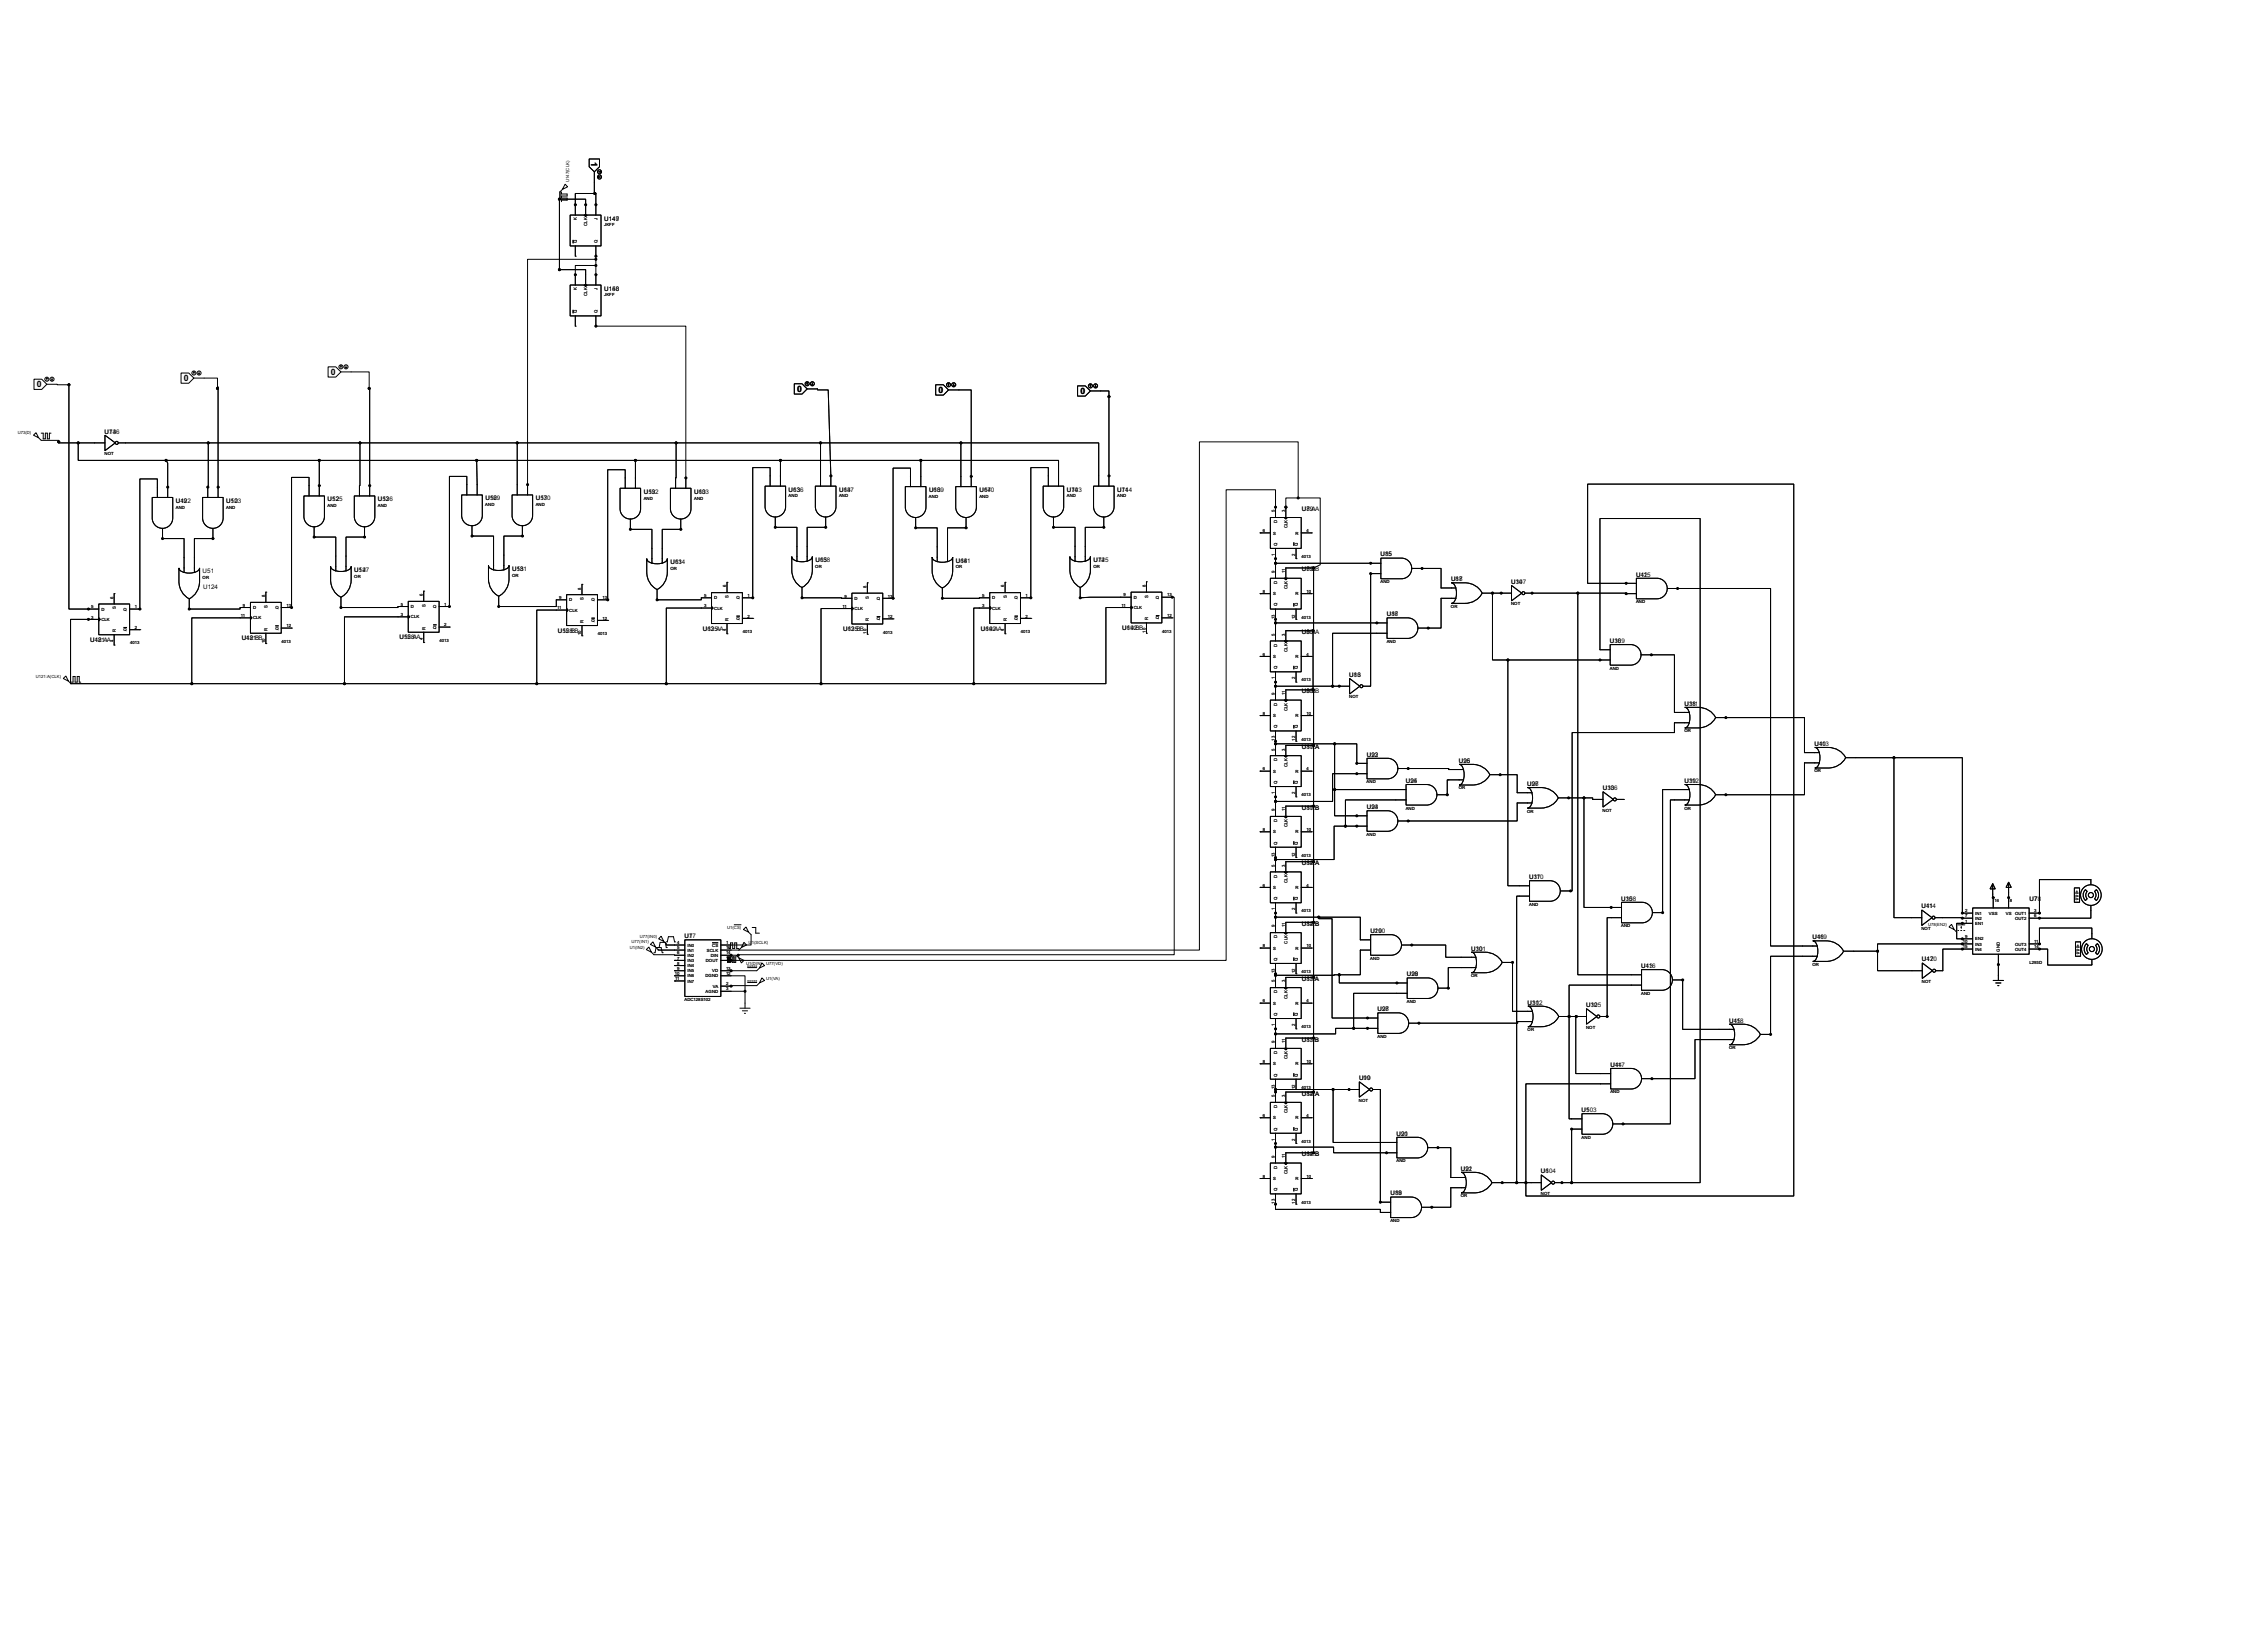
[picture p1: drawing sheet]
<svg xmlns="http://www.w3.org/2000/svg" width="1120mm" height="815mm" viewBox="0 0 1120 815" stroke-linecap="round" stroke-linejoin="round" font-family="sans-serif">
<defs><g id="words">
<g font-size="4.8">
<text x="292" y="80" transform="rotate(90 292 80)">1</text>
<text x="163" y="185">0</text>
<text x="18" y="191">0</text>
<text x="91" y="188">0</text>
<text x="394" y="194">0</text>
<text x="464" y="194">0</text>
<text x="534" y="195">0</text>
</g>
<g font-size="3.5">
<text x="299" y="109">U147</text>
<text x="299" y="109">U149</text>
<text x="299" y="143">U148</text>
<text x="299" y="143">U150</text>
<text x="52" y="214">U736</text>
<text x="52" y="214">U14</text>
<text x="318" y="244">U592</text>
<text x="318" y="244">U13</text>
<text x="343" y="244">U603</text>
<text x="343" y="244">U13</text>
<text x="390" y="243">U636</text>
<text x="390" y="243">U13</text>
<text x="415" y="243">U647</text>
<text x="415" y="243">U13</text>
<text x="459" y="243">U669</text>
<text x="459" y="243">U13</text>
<text x="484" y="243">U670</text>
<text x="484" y="243">U14</text>
<text x="527" y="243">U703</text>
<text x="527" y="243">U14</text>
<text x="552" y="243">U714</text>
<text x="552" y="243">U14</text>
<text x="87" y="248">U492</text>
<text x="87" y="248">U12</text>
<text x="112" y="248">U503</text>
<text x="112" y="248">U12</text>
<text x="162" y="248">U525</text>
<text x="162" y="248">U12</text>
<text x="187" y="248">U536</text>
<text x="187" y="248">U12</text>
<text x="240" y="247">U569</text>
<text x="240" y="247">U12</text>
<text x="265" y="247">U570</text>
<text x="265" y="247">U13</text>
<text x="643" y="252">U79:A</text>
<text x="643" y="252">U8:A</text>
<text x="682" y="275">U15</text>
<text x="682" y="275">U85</text>
<text x="253" y="282">U581</text>
<text x="253" y="282">U13</text>
<text x="331" y="279">U614</text>
<text x="331" y="279">U13</text>
<text x="403" y="278">U658</text>
<text x="403" y="278">U13</text>
<text x="472" y="278">U681</text>
<text x="472" y="278">U14</text>
<text x="540" y="278">U725</text>
<text x="540" y="278">U14</text>
<text x="100" y="283">U51</text>
<text x="175" y="282">U547</text>
<text x="175" y="282">U12</text>
<text x="643" y="282">U79:</text>
<text x="643" y="282">U8:BB</text>
<text x="717" y="287">U17</text>
<text x="717" y="287">U88</text>
<text x="808" y="285">U415</text>
<text x="808" y="285">U12</text>
<text x="100" y="291">U124</text>
<text x="747" y="288">U347</text>
<text x="747" y="288">U10</text>
<text x="685" y="304">U16</text>
<text x="685" y="304">U87</text>
<text x="347" y="311">U135:A</text>
<text x="347" y="311">U62:A</text>
<text x="417" y="312">U135:B</text>
<text x="417" y="312">U62:B</text>
<text x="485" y="311">U142:A</text>
<text x="485" y="311">U69:A</text>
<text x="555" y="311">U142:B</text>
<text x="555" y="311">U69:B</text>
<text x="45" y="317">U121:A</text>
<text x="45" y="317">U48:A</text>
<text x="119" y="316">U121:B</text>
<text x="119" y="316">U48:B</text>
<text x="197" y="316">U128:A</text>
<text x="197" y="316">U55:A</text>
<text x="276" y="312">U128:B</text>
<text x="276" y="312">U55:B</text>
<text x="643" y="313">U80</text>
<text x="643" y="313">U9:A:</text>
<text x="650" y="313">A</text>
<text x="795" y="318">U369</text>
<text x="795" y="318">U10</text>
<text x="667" y="334">U13</text>
<text x="667" y="334">U86</text>
<text x="643" y="342">U80:</text>
<text x="643" y="342">U9:BB</text>
<text x="832" y="349">U311</text>
<text x="832" y="349">U18</text>
<text x="643" y="370">U81:</text>
<text x="643" y="370">U10:</text>
<text x="650" y="370">A</text>
<text x="897" y="368">U413</text>
<text x="897" y="368">U10</text>
<text x="675" y="374">U22</text>
<text x="675" y="374">U93</text>
<text x="721" y="377">U25</text>
<text x="721" y="377">U96</text>
<text x="695" y="387">U24</text>
<text x="695" y="387">U95</text>
<text x="755" y="388">U26</text>
<text x="755" y="388">U97</text>
<text x="832" y="387">U312</text>
<text x="832" y="387">U19</text>
<text x="792" y="390">U106</text>
<text x="792" y="390">U33</text>
<text x="643" y="400">U81:</text>
<text x="643" y="400">U10:</text>
<text x="650" y="400">B</text>
<text x="675" y="400">U23</text>
<text x="675" y="400">U94</text>
<text x="643" y="427">U82:</text>
<text x="643" y="427">U14:</text>
<text x="650" y="427">A</text>
<text x="756" y="434">U310</text>
<text x="756" y="434">U17</text>
<text x="801" y="445">U358</text>
<text x="801" y="445">U10</text>
<text x="949" y="449">U414</text>
<text x="949" y="449">U11</text>
<text x="1003" y="445">U78</text>
<text x="1003" y="445">U7</text>
<text x="643" y="457">U82:</text>
<text x="643" y="457">U14:</text>
<text x="650" y="457">B</text>
<text x="677" y="461">U290</text>
<text x="677" y="461">U10</text>
<text x="338" y="463">U77</text>
<text x="338" y="463">U1</text>
<text x="896" y="464">U419</text>
<text x="896" y="464">U16</text>
<text x="727" y="469">U301</text>
<text x="727" y="469">U10</text>
<text x="811" y="478">U416</text>
<text x="811" y="478">U13</text>
<text x="950" y="475">U470</text>
<text x="950" y="475">U12</text>
<text x="643" y="484">U81:</text>
<text x="643" y="484">U13:</text>
<text x="650" y="484">A</text>
<text x="695" y="482">U28</text>
<text x="695" y="482">U99</text>
<text x="755" y="496">U312</text>
<text x="755" y="496">U10</text>
<text x="784" y="497">U325</text>
<text x="784" y="497">U10</text>
<text x="681" y="499">U27</text>
<text x="681" y="499">U98</text>
<text x="854" y="505">U418</text>
<text x="854" y="505">U15</text>
<text x="643" y="514">U81:</text>
<text x="643" y="514">U13:</text>
<text x="650" y="514">B</text>
<text x="796" y="527">U417</text>
<text x="796" y="527">U14</text>
<text x="671" y="533">U19</text>
<text x="671" y="533">U90</text>
<text x="643" y="541">U84:</text>
<text x="643" y="541">U12:</text>
<text x="650" y="541">A</text>
<text x="781" y="549">U503</text>
<text x="781" y="549">U1</text>
<text x="690" y="561">U20</text>
<text x="690" y="561">U91</text>
<text x="643" y="571">U84:B</text>
<text x="643" y="571">U12:B</text>
<text x="722" y="578">U21</text>
<text x="722" y="578">U92</text>
<text x="761" y="579">U604</text>
<text x="761" y="579">U1</text>
<text x="687" y="590">U18</text>
<text x="687" y="590">U89</text>
</g>
<g font-size="2.4">
<text x="281" y="90" transform="rotate(-90 281 90)">U147(CLK)</text>
<text x="285" y="109" transform="rotate(-90 285 109)">K</text>
<text x="290" y="112" transform="rotate(-90 290 112)">CLK</text>
<text x="295" y="109" transform="rotate(-90 295 109)">J</text>
<text x="298" y="112">JKFF</text>
<text x="285" y="120" transform="rotate(-90 285 120)">Q</text>
<text x="295" y="120" transform="rotate(-90 295 120)">Q</text>
<text x="285" y="143" transform="rotate(-90 285 143)">K</text>
<text x="295" y="143" transform="rotate(-90 295 143)">J</text>
<text x="290" y="146" transform="rotate(-90 290 146)">CLK</text>
<text x="298" y="146">JKFF</text>
<text x="285" y="155" transform="rotate(-90 285 155)">Q</text>
<text x="295" y="155" transform="rotate(-90 295 155)">Q</text>
<text x="9" y="214">U73(D)</text>
<text x="52" y="225">NOT</text>
<text x="390" y="246">AND</text>
<text x="415" y="246">AND</text>
<text x="459" y="246">AND</text>
<text x="484" y="246">AND</text>
<text x="527" y="246">AND</text>
<text x="552" y="246">AND</text>
<text x="87" y="251">AND</text>
<text x="112" y="251">AND</text>
<text x="162" y="251">AND</text>
<text x="187" y="251">AND</text>
<text x="240" y="250">AND</text>
<text x="265" y="250">AND</text>
<text x="318" y="247">AND</text>
<text x="343" y="247">AND</text>
<text x="630" y="253" transform="rotate(-90 630 253)">5</text>
<text x="635" y="253" transform="rotate(-90 635 253)">3</text>
<text x="624" y="263">6</text>
<text x="629" y="264">S</text>
<text x="631" y="258" transform="rotate(-90 631 258)">D</text>
<text x="636" y="261" transform="rotate(-90 636 261)">CLK</text>
<text x="640" y="264">R</text>
<text x="645" y="263">4</text>
<text x="631" y="269" transform="rotate(-90 631 269)">Q</text>
<text x="641" y="269" transform="rotate(-90 641 269)">Q</text>
<text x="630" y="274" transform="rotate(-90 630 274)">1</text>
<text x="640" y="274" transform="rotate(-90 640 274)">2</text>
<text x="643" y="276">4013</text>
<text x="331" y="282">OR</text>
<text x="403" y="280">OR</text>
<text x="472" y="281">OR</text>
<text x="540" y="280">OR</text>
<text x="100" y="286">OR</text>
<text x="175" y="285">OR</text>
<text x="253" y="285">OR</text>
<text x="630" y="283" transform="rotate(-90 630 283)">9</text>
<text x="635" y="283" transform="rotate(-90 635 283)">11</text>
<text x="682" y="288">AND</text>
<text x="287" y="291" transform="rotate(-90 287 291)">8</text>
<text x="359" y="290" transform="rotate(-90 359 290)">6</text>
<text x="428" y="290" transform="rotate(-90 428 290)">8</text>
<text x="496" y="290" transform="rotate(-90 496 290)">6</text>
<text x="566" y="290" transform="rotate(-90 566 290)">8</text>
<text x="624" y="293">8</text>
<text x="629" y="294">S</text>
<text x="631" y="288" transform="rotate(-90 631 288)">D</text>
<text x="636" y="291" transform="rotate(-90 636 291)">CLK</text>
<text x="640" y="294">R</text>
<text x="645" y="293">10</text>
<text x="56" y="296" transform="rotate(-90 56 296)">6</text>
<text x="120" y="300">9</text>
<text x="131" y="295" transform="rotate(-90 131 295)">8</text>
<text x="142" y="300">13</text>
<text x="198" y="299">5</text>
<text x="209" y="294" transform="rotate(-90 209 294)">6</text>
<text x="210" y="300" transform="rotate(-90 210 300)">S</text>
<text x="220" y="299">1</text>
<text x="276" y="296">9</text>
<text x="281" y="297">D</text>
<text x="288" y="296" transform="rotate(-90 288 296)">S</text>
<text x="292" y="297">Q</text>
<text x="298" y="296">13</text>
<text x="348" y="295">5</text>
<text x="348" y="300">3</text>
<text x="353" y="296">D</text>
<text x="360" y="295" transform="rotate(-90 360 295)">S</text>
<text x="364" y="296">Q</text>
<text x="369" y="295">1</text>
<text x="417" y="295">9</text>
<text x="422" y="296">D</text>
<text x="429" y="296" transform="rotate(-90 429 296)">S</text>
<text x="433" y="296">Q</text>
<text x="439" y="295">13</text>
<text x="485" y="295">5</text>
<text x="485" y="300">3</text>
<text x="490" y="296">D</text>
<text x="497" y="295" transform="rotate(-90 497 295)">S</text>
<text x="501" y="296">Q</text>
<text x="507" y="295">1</text>
<text x="554" y="300">11</text>
<text x="555" y="295">9</text>
<text x="560" y="296">D</text>
<text x="567" y="295" transform="rotate(-90 567 295)">S</text>
<text x="571" y="296">Q</text>
<text x="577" y="295">13</text>
<text x="631" y="299" transform="rotate(-90 631 299)">Q</text>
<text x="641" y="299" transform="rotate(-90 641 299)">Q</text>
<text x="747" y="299">NOT</text>
<text x="808" y="298">AND</text>
<text x="45" y="300">5</text>
<text x="45" y="305">3</text>
<text x="50" y="302">D</text>
<text x="57" y="301" transform="rotate(-90 57 301)">S</text>
<text x="61" y="302">Q</text>
<text x="67" y="300">1</text>
<text x="119" y="305">11</text>
<text x="125" y="301">D</text>
<text x="125" y="306">CLK</text>
<text x="132" y="300" transform="rotate(-90 132 300)">S</text>
<text x="136" y="301">Q</text>
<text x="198" y="304">3</text>
<text x="203" y="300">D</text>
<text x="203" y="305">CLK</text>
<text x="214" y="300">Q</text>
<text x="275" y="301">11</text>
<text x="281" y="302">CLK</text>
<text x="298" y="306">12</text>
<text x="353" y="301">CLK</text>
<text x="369" y="305">2</text>
<text x="416" y="300">11</text>
<text x="422" y="301">CLK</text>
<text x="439" y="305">12</text>
<text x="490" y="301">CLK</text>
<text x="507" y="305">2</text>
<text x="560" y="301">CLK</text>
<text x="571" y="306">Q</text>
<text x="577" y="305">12</text>
<text x="630" y="306" transform="rotate(-90 630 306)">13</text>
<text x="640" y="306" transform="rotate(-90 640 306)">12</text>
<text x="643" y="306">4013</text>
<text x="717" y="300">OR</text>
<text x="50" y="307">CLK</text>
<text x="61" y="312">Q</text>
<text x="67" y="311">2</text>
<text x="132" y="311" transform="rotate(-90 132 311)">R</text>
<text x="136" y="311">Q</text>
<text x="142" y="310">12</text>
<text x="210" y="311" transform="rotate(-90 210 311)">R</text>
<text x="214" y="310">Q</text>
<text x="220" y="309">2</text>
<text x="288" y="308" transform="rotate(-90 288 308)">R</text>
<text x="292" y="307">Q</text>
<text x="359" y="312" transform="rotate(-90 359 312)">4</text>
<text x="360" y="307" transform="rotate(-90 360 307)">R</text>
<text x="364" y="306">Q</text>
<text x="429" y="307" transform="rotate(-90 429 307)">R</text>
<text x="433" y="306">Q</text>
<text x="496" y="312" transform="rotate(-90 496 312)">4</text>
<text x="497" y="307" transform="rotate(-90 497 307)">R</text>
<text x="501" y="306">Q</text>
<text x="567" y="306" transform="rotate(-90 567 306)">R</text>
<text x="56" y="317" transform="rotate(-90 56 317)">4</text>
<text x="57" y="312" transform="rotate(-90 57 312)">R</text>
<text x="131" y="318" transform="rotate(-90 131 318)">10</text>
<text x="139" y="317">4013</text>
<text x="209" y="316" transform="rotate(-90 209 316)">4</text>
<text x="217" y="317">4013</text>
<text x="287" y="314" transform="rotate(-90 287 314)">10</text>
<text x="295" y="314">4013</text>
<text x="367" y="313">4013</text>
<text x="428" y="313" transform="rotate(-90 428 313)">10</text>
<text x="436" y="313">4013</text>
<text x="504" y="313">4013</text>
<text x="566" y="312" transform="rotate(-90 566 312)">10</text>
<text x="574" y="312">4013</text>
<text x="630" y="314" transform="rotate(-90 630 314)">5</text>
<text x="635" y="314" transform="rotate(-90 635 314)">3</text>
<text x="685" y="317">AND</text>
<text x="64" y="318">4013</text>
<text x="624" y="324">6</text>
<text x="631" y="319" transform="rotate(-90 631 319)">D</text>
<text x="636" y="322" transform="rotate(-90 636 322)">CLK</text>
<text x="645" y="324">4</text>
<text x="629" y="325">S</text>
<text x="640" y="325">R</text>
<text x="18" y="335">U121:A(CLK)</text>
<text x="630" y="335" transform="rotate(-90 630 335)">1</text>
<text x="631" y="330" transform="rotate(-90 631 330)">Q</text>
<text x="640" y="335" transform="rotate(-90 640 335)">2</text>
<text x="641" y="330" transform="rotate(-90 641 330)">Q</text>
<text x="795" y="331">AND</text>
<text x="643" y="337">4013</text>
<text x="630" y="343" transform="rotate(-90 630 343)">9</text>
<text x="635" y="343" transform="rotate(-90 635 343)">11</text>
<text x="667" y="345">NOT</text>
<text x="624" y="353">8</text>
<text x="631" y="349" transform="rotate(-90 631 349)">D</text>
<text x="636" y="351" transform="rotate(-90 636 351)">CLK</text>
<text x="645" y="353">10</text>
<text x="629" y="354">S</text>
<text x="631" y="360" transform="rotate(-90 631 360)">Q</text>
<text x="640" y="354">R</text>
<text x="641" y="360" transform="rotate(-90 641 360)">Q</text>
<text x="630" y="366" transform="rotate(-90 630 366)">13</text>
<text x="640" y="366" transform="rotate(-90 640 366)">12</text>
<text x="643" y="366">4013</text>
<text x="832" y="362">OR</text>
<text x="630" y="371" transform="rotate(-90 630 371)">5</text>
<text x="635" y="371" transform="rotate(-90 635 371)">3</text>
<text x="631" y="376" transform="rotate(-90 631 376)">D</text>
<text x="624" y="380">6</text>
<text x="629" y="382">S</text>
<text x="636" y="379" transform="rotate(-90 636 379)">CLK</text>
<text x="640" y="382">R</text>
<text x="645" y="380">4</text>
<text x="896" y="381">OR</text>
<text x="631" y="387" transform="rotate(-90 631 387)">Q</text>
<text x="641" y="387" transform="rotate(-90 641 387)">Q</text>
<text x="675" y="387">AND</text>
<text x="721" y="390">OR</text>
<text x="630" y="392" transform="rotate(-90 630 392)">1</text>
<text x="640" y="392" transform="rotate(-90 640 392)">2</text>
<text x="643" y="393">4013</text>
<text x="630" y="401" transform="rotate(-90 630 401)">9</text>
<text x="635" y="401" transform="rotate(-90 635 401)">11</text>
<text x="695" y="400">AND</text>
<text x="754" y="401">OR</text>
<text x="792" y="401">NOT</text>
<text x="832" y="400">OR</text>
<text x="631" y="406" transform="rotate(-90 631 406)">D</text>
<text x="624" y="410">8</text>
<text x="629" y="412">S</text>
<text x="636" y="409" transform="rotate(-90 636 409)">CLK</text>
<text x="640" y="412">R</text>
<text x="645" y="410">10</text>
<text x="675" y="413">AND</text>
<text x="631" y="417" transform="rotate(-90 631 417)">Q</text>
<text x="641" y="417" transform="rotate(-90 641 417)">Q</text>
<text x="630" y="423" transform="rotate(-90 630 423)">13</text>
<text x="640" y="423" transform="rotate(-90 640 423)">12</text>
<text x="643" y="423">4013</text>
<text x="630" y="428" transform="rotate(-90 630 428)">5</text>
<text x="635" y="428" transform="rotate(-90 635 428)">3</text>
<text x="624" y="438">6</text>
<text x="631" y="433" transform="rotate(-90 631 433)">D</text>
<text x="636" y="436" transform="rotate(-90 636 436)">CLK</text>
<text x="645" y="438">4</text>
<text x="629" y="439">S</text>
<text x="640" y="439">R</text>
<text x="1025" y="439" transform="rotate(90 1025 439)">+88.8</text>
<text x="630" y="449" transform="rotate(-90 630 449)">1</text>
<text x="631" y="445" transform="rotate(-90 631 445)">Q</text>
<text x="640" y="449" transform="rotate(-90 640 449)">2</text>
<text x="641" y="445" transform="rotate(-90 641 445)">Q</text>
<text x="756" y="447">AND</text>
<text x="985" y="445">16</text>
<text x="993" y="445">8</text>
<text x="643" y="451">4013</text>
<text x="971" y="451">2</text>
<text x="971" y="453">7</text>
<text x="971" y="456">1</text>
<text x="976" y="452">IN1</text>
<text x="976" y="454">IN2</text>
<text x="983" y="452">VSS</text>
<text x="991" y="452">VS</text>
<text x="996" y="452">OUT1</text>
<text x="996" y="454">OUT2</text>
<text x="1005" y="451">3</text>
<text x="1005" y="453">6</text>
<text x="359" y="459">U1(CS)</text>
<text x="630" y="458" transform="rotate(-90 630 458)">9</text>
<text x="635" y="458" transform="rotate(-90 635 458)">11</text>
<text x="801" y="458">AND</text>
<text x="949" y="459">NOT</text>
<text x="953" y="457">U78(EN2)</text>
<text x="976" y="457">EN1</text>
<text x="312" y="466">U77(IN1)</text>
<text x="316" y="463">U77(IN0)</text>
<text x="335" y="466">4</text>
<text x="340" y="467">IN0</text>
<text x="352" y="467">CS</text>
<text x="359" y="466">1</text>
<text x="370" y="466">U</text>
<text x="371" y="466">1(SCLK)</text>
<text x="624" y="468">8</text>
<text x="631" y="463" transform="rotate(-90 631 463)">D</text>
<text x="636" y="466" transform="rotate(-90 636 466)">CLK</text>
<text x="645" y="468">10</text>
<text x="970" y="466">10</text>
<text x="971" y="463">9</text>
<text x="976" y="467">IN3</text>
<text x="976" y="464">EN2</text>
<text x="996" y="467">OUT3</text>
<text x="1005" y="466">11</text>
<text x="1026" y="466" transform="rotate(90 1026 466)">+88.8</text>
<text x="311" y="468">U1(IN2)</text>
<text x="335" y="474">7</text>
<text x="335" y="471">6</text>
<text x="335" y="469">5</text>
<text x="340" y="473">IN2</text>
<text x="340" y="470">IN1</text>
<text x="349" y="470">SCLK</text>
<text x="351" y="473">DIN</text>
<text x="359" y="469">16</text>
<text x="359" y="471">14</text>
<text x="359" y="474">1</text>
<text x="360" y="474">5</text>
<text x="629" y="469">S</text>
<text x="640" y="469">R</text>
<text x="677" y="474">AND</text>
<text x="970" y="468">15</text>
<text x="976" y="469">IN4</text>
<text x="988" y="470" transform="rotate(-90 988 470)">GND</text>
<text x="996" y="469">OUT4</text>
<text x="1005" y="468">14</text>
<text x="335" y="479">9</text>
<text x="335" y="476">8</text>
<text x="340" y="478">IN4</text>
<text x="340" y="475">IN3</text>
<text x="349" y="475">DOUT</text>
<text x="359" y="479">13</text>
<text x="369" y="476">U1(DIN)</text>
<text x="379" y="476">U77(VD)</text>
<text x="631" y="474" transform="rotate(-90 631 474)">Q</text>
<text x="641" y="474" transform="rotate(-90 641 474)">Q</text>
<text x="895" y="477">OR</text>
<text x="1003" y="476">L293D</text>
<text x="334" y="481">10</text>
<text x="334" y="484">11</text>
<text x="340" y="485">IN7</text>
<text x="340" y="483">IN6</text>
<text x="340" y="480">IN5</text>
<text x="349" y="483">DGND</text>
<text x="352" y="480">VD</text>
<text x="359" y="481">12</text>
<text x="379" y="484">U1(VA)</text>
<text x="630" y="485" transform="rotate(-90 630 485)">5</text>
<text x="630" y="481" transform="rotate(-90 630 481)">13</text>
<text x="635" y="485" transform="rotate(-90 635 485)">3</text>
<text x="640" y="481" transform="rotate(-90 640 481)">12</text>
<text x="643" y="481">4013</text>
<text x="727" y="483">OR</text>
<text x="950" y="485">NOT</text>
<text x="349" y="490">AGND</text>
<text x="352" y="488">VA</text>
<text x="359" y="487">2</text>
<text x="359" y="489">3</text>
<text x="631" y="491" transform="rotate(-90 631 491)">D</text>
<text x="811" y="491">AND</text>
<text x="338" y="494">ADC128S102</text>
<text x="624" y="495">6</text>
<text x="629" y="496">S</text>
<text x="636" y="493" transform="rotate(-90 636 493)">CLK</text>
<text x="640" y="496">R</text>
<text x="645" y="495">4</text>
<text x="695" y="495">AND</text>
<text x="631" y="502" transform="rotate(-90 631 502)">Q</text>
<text x="641" y="502" transform="rotate(-90 641 502)">Q</text>
<text x="630" y="507" transform="rotate(-90 630 507)">1</text>
<text x="640" y="507" transform="rotate(-90 640 507)">2</text>
<text x="643" y="508">4013</text>
<text x="755" y="509">OR</text>
<text x="784" y="508">NOT</text>
<text x="630" y="515" transform="rotate(-90 630 515)">9</text>
<text x="635" y="515" transform="rotate(-90 635 515)">11</text>
<text x="681" y="513">AND</text>
<text x="631" y="520" transform="rotate(-90 631 520)">D</text>
<text x="854" y="518">OR</text>
<text x="624" y="525">8</text>
<text x="629" y="526">S</text>
<text x="636" y="523" transform="rotate(-90 636 523)">CLK</text>
<text x="640" y="526">R</text>
<text x="645" y="525">10</text>
<text x="631" y="532" transform="rotate(-90 631 532)">Q</text>
<text x="641" y="532" transform="rotate(-90 641 532)">Q</text>
<text x="630" y="538" transform="rotate(-90 630 538)">13</text>
<text x="640" y="538" transform="rotate(-90 640 538)">12</text>
<text x="643" y="538">4013</text>
<text x="796" y="540">AND</text>
<text x="630" y="542" transform="rotate(-90 630 542)">5</text>
<text x="635" y="542" transform="rotate(-90 635 542)">3</text>
<text x="671" y="544">NOT</text>
<text x="624" y="552">6</text>
<text x="631" y="547" transform="rotate(-90 631 547)">D</text>
<text x="636" y="550" transform="rotate(-90 636 550)">CLK</text>
<text x="645" y="552">4</text>
<text x="629" y="553">S</text>
<text x="640" y="553">R</text>
<text x="630" y="563" transform="rotate(-90 630 563)">1</text>
<text x="631" y="558" transform="rotate(-90 631 558)">Q</text>
<text x="640" y="563" transform="rotate(-90 640 563)">2</text>
<text x="641" y="558" transform="rotate(-90 641 558)">Q</text>
<text x="781" y="562">AND</text>
<text x="643" y="564">4013</text>
<text x="630" y="572" transform="rotate(-90 630 572)">9</text>
<text x="635" y="572" transform="rotate(-90 635 572)">11</text>
<text x="690" y="574">AND</text>
<text x="624" y="582">8</text>
<text x="631" y="577" transform="rotate(-90 631 577)">D</text>
<text x="636" y="580" transform="rotate(-90 636 580)">CLK</text>
<text x="645" y="582">10</text>
<text x="629" y="583">S</text>
<text x="640" y="583">R</text>
<text x="631" y="588" transform="rotate(-90 631 588)">Q</text>
<text x="641" y="588" transform="rotate(-90 641 588)">Q</text>
<text x="722" y="591">OR</text>
<text x="761" y="590">NOT</text>
<text x="630" y="594" transform="rotate(-90 630 594)">13</text>
<text x="640" y="594" transform="rotate(-90 640 594)">12</text>
<text x="643" y="594">4013</text>
<text x="687" y="603">AND</text>
</g>
</g></defs>
<g fill="none" stroke="#000" stroke-width=".49">
<path d="M291 79h5v3l-2 3-3-3zM276 98v35h13v8M276 98h13v8M277 95v1h3v1h-3v1h3v1h-3v1M278 94l-1 1-1 3M279 91l1 1-2 2zM294 85v11M294 96v10M294 96h-10v10M296 85h1M296 87v1M296 87h1"/>
<path d="M296 87h.1M297 85h-1M282 106h15v15h-15zM283 118v2M289 106h1l-1 1zM284 121v6M294 128h-33v116M294 131h-10v10M294 121v20M282 141h15v15h-15zM283 153v2M284 156v5"/>
<path d="M289 141h1l-1 1zM294 156v5h45v80M17 187h4l2 3-2 2h-4zM23 190h11v111h15M23 187h.1M23 187v1M25 188h1M26 187v1M26 188h.1M89 184h4l3 3-3 2h-4zM96 187h11l1 59M96 184h.1"/>
<path d="M96 184v1M98 184v1M99 184l-1 1M162 181h4l2 3-2 2h-4zM168 184h14l1 61M168 181v1M168 181h.1M168 181h1M171 181v1M392 190h4l3 2-3 3h-4zM399 192l10 1 2 47M399 189v1"/>
<path d="M399 189h.1M401 190h.1M401 189v1M402 190h-1M462 190h4l3 3-3 2h-4zM469 193h11v47M469 190h-1M469 190h.1M469 190v1M471 190v1M532 191h4l3 2-3 3h-4zM539 193h9v47"/>
<path d="M539 190h.1M539 190v1M541 191h.1M541 190v1M542 191h-1M17 215l1-1 1 2zM19 216l1 1h9v2h10M20 214h1v3h1v-3h1v3h1v-3h1M39 219v8h43M39 219h13M52 215l5 4-5 4zM58 219h417"/>
<path d="M103 219v27M178 219v26M256 219v25M334 219v22M405 219v21M475 219h68v21M475 219v21M82 227l1 2v17M82 227h373M158 227v18M236 227v17M314 227v14"/>
<path d="M386 227v13M455 227h68v13M455 227v13M75 246h10v10a5 5 0 0 1-5 5 5 5 0 0 1-5-5zM78 246v-9h-9v64h-5M100 246h10v10a5 5 0 0 1-5 5 5 5 0 0 1-5-5zM150 245h10v10a5 5 0 0 1-5 5 5 5 0 0 1-5-5zM153 245v-9h-9v64h-5M175 245h10v10a5 5 0 0 1-5 5 5 5 0 0 1-5-5zM228 244h10v11a5 5 0 0 1-5 5 5 5 0 0 1-5-5zM231 244v-9h-9v65h-5M233 260v5h11v16"/>
<path d="M253 244h10v11a5 5 0 0 1-5 5 5 5 0 0 1-5-5zM258 260v5h-9v16M306 241h11v10a5 5 0 0 1-6 5 5 5 0 0 1-5-5zM309 241v-9h-9v64h-5M311 256v5h11v17M331 241h10v10a5 5 0 0 1-5 5 5 5 0 0 1-5-5zM336 256v5h-9v17M378 240h10v10a5 5 0 0 1-5 5 5 5 0 0 1-5-5zM381 240v-9h-9v64h-5M383 255v5h11v17M403 240h10v10a5 5 0 0 1-5 5 5 5 0 0 1-5-5zM408 255v5h-9v17"/>
<path d="M447 240h11v10a5 5 0 0 1-6 6 5 5 0 0 1-5-6zM450 240v-9h-9v64h-5M452 256v5h11v16M472 240h10v10a5 5 0 0 1-5 6 5 5 0 0 1-5-6zM477 256v5h-9v16M515 240h11v10a5 5 0 0 1-6 5 5 5 0 0 1-5-5zM518 240v-9h-9v64h-5M521 255v5h10v17M540 240h10v10a5 5 0 0 1-5 5 5 5 0 0 1-5-5zM545 255v5h-9v17M628 256h15v15h-15zM630 256v-14h-24v232h-250"/>
<path d="M635 256h1h-1zM641 246h-6v10M641 246h11v33l-3 1M641 246v-28h-48v251h-228M80 261v5h11v17M105 261v5h-9v17M155 260v5h11v17M163 280a7 7 0 0 0 10 1l1-1v6a9 9 0 0 1-6 9 9 9 0 0 1-5-9zM180 260v5h-9v17M241 279a7 7 0 0 0 10 2l1-2v7a9 9 0 0 1-6 8 9 9 0 0 1-5-8zM320 276a7 7 0 0 0 9 1l1-1v7a9 9 0 0 1-5 8 9 9 0 0 1-5-8zM391 275a7 7 0 0 0 9 1l1-1v6a10 10 0 0 1-5 9 10 10 0 0 1-5-9z"/>
<path d="M461 275a7 7 0 0 0 9 2l1-2v7a10 10 0 0 1-5 8 9 9 0 0 1-5-8zM529 275a7 7 0 0 0 9 1l1-1v6a10 10 0 0 1-5 9 10 10 0 0 1-5-9zM623 263h5M630 271v15M630 278h52M639 268v1M640 271v5M643 263h5M682 276h10a5 5 0 0 1 6 5 5 5 0 0 1-6 5h-10zM49 298h15v15h-15zM56 293v5M88 280a7 7 0 0 0 10 2l1-2v7a10 10 0 0 1-5 9 10 10 0 0 1-6-9z"/>
<path d="M94 296v5h25v-1h5M124 297h15v16h-15zM131 292v5M168 295v5h29h5M202 297h15v15h-15zM209 292v5M246 294v6h29v-4h5M280 294h15v15h-15zM288 289v5M325 291v5h22v-1h5M352 293h15v15h-15zM352 300v1z"/>
<path d="M359 288v5M396 290v5h25M421 293h15v15h-15zM421 300l1 1h-1zM429 288v5M466 290v5h23M489 293h15v15h-15zM489 300h1l-1 1zM497 288v5M534 290v5h25M559 292h15v16h-15zM559 299l1 1-1 1z"/>
<path d="M566 287v5M574 295h6v176l-215 1M623 293h5M628 286h15v15h-15zM635 286h1h-1zM639 298v2M643 293h5M649 280v31M649 280h-14v6M682 283h-5v56h-4M698 281h14v9h7M717 288h7a9 9 0 0 1 8 5 9 9 0 0 1-8 5h-7a7 7 0 0 0 2-9z"/>
<path d="M719 295h-7v15h-11M732 293h15M737 293v33h8M747 289l5 4-5 4zM753 293h27M780 293v188h31M780 293h29M809 286h10a5 5 0 0 1 5 5 5 5 0 0 1-5 5h-10zM809 288h-25v-49h102v352h-132v-56h42M824 291h51v176h23M44 306h-9v32M44 306h5"/>
<path d="M49 305l1 1-1 1zM56 313v6M61 310h2M64 311h5M124 304l1 1-1 1zM124 305h-29v33h-60v-32h9M131 313v5M136 309h2M139 310h5M202 304v1zM202 305h-32v33M209 312v5"/>
<path d="M214 309h2M217 310h5M280 301h1l-1 1zM280 301h-15v37M288 309v5M292 305h2M295 306h5M352 300h-23v38M359 308v5M364 304h2M367 305h5M421 301h-15v37"/>
<path d="M429 308v5M433 305h2M436 306h5M489 300h-8v38M497 308v5M501 304h2M504 305h5M559 300h-13v38h-65M566 308v5M571 304h2M574 305h5M628 317h15v15h-15z"/>
<path d="M630 301v16M630 308h55M635 317h1h-1zM640 301v5M649 311v30M649 311h-14v6M685 305h11a5 5 0 0 1 5 5 5 5 0 0 1-5 5h-11zM685 313h-27v26M796 318h10a5 5 0 0 1 5 5 5 5 0 0 1-5 5h-10zM31 335l2-1 1 2zM34 336l1 2M35 338h446"/>
<path d="M35 337h1v-3h1v3h1v-3h1v3h1M623 324h5M630 332v14M630 339h37M639 329v2M640 332v5M643 324h5M667 335l5 4-5 4zM745 326v111h11M745 326h51M796 321h-5v-65h49v328h-63M811 323h16v29h8"/>
<path d="M623 353h5M628 346h15v15h-15zM635 346h1l-1 1zM639 358v2M643 353h5M649 341v27M649 341h-14v5M832 349h7a10 10 0 0 1 9 5 10 10 0 0 1-9 5h-7a7 7 0 0 0 1-10zM835 357h-8v5h-50v78h-6M848 354h44v18h7M628 373h15v15h-15zM630 361v12"/>
<path d="M630 367h29M635 373h1l-1 1zM640 361v5M649 368v201h-14v5M649 368h-14v5M659 367h11v10h5M659 367v23M675 374h11a5 5 0 0 1 5 6 5 5 0 0 1-5 5h-11zM691 380h32M721 377h7a9 9 0 0 1 8 6 9 9 0 0 1-8 5h-7a7 7 0 0 0 1-10zM897 369h6a10 10 0 0 1 9 5 10 10 0 0 1-9 5h-6a6 6 0 0 0 0-10zM899 377h-7v15h-44"/>
<path d="M912 374h24M936 374v79h14M936 374h34v77h5M623 381h5M630 388v15M639 385v2M640 388v6M643 381h5M649 398h-14v5M659 390v13h16M659 390h36M675 382h-17v14h-28"/>
<path d="M695 387h10a5 5 0 0 1 5 5 5 5 0 0 1-5 6h-10zM695 395h-30v13M723 385h-8v7h-5M736 383h14v8h7M755 389h6a10 10 0 0 1 9 5 9 9 0 0 1-9 5h-6a7 7 0 0 0 1-9zM757 397h-7v8h-59M770 394h13M783 394h4v1h5M783 394v54h18M792 391l5 4-5 4zM799 395h3M832 387h7a10 10 0 0 1 9 5 10 10 0 0 1-9 6h-7a7 7 0 0 0 1-10z"/>
<path d="M835 395h-10v160h-28M835 390h-14v61h-5M623 411h5M628 403h15v15h-15zM630 418v13M635 403h1l-1 1zM639 415v2M640 418v5M643 411h5M665 408h-6v16h-29M665 408h10M675 400h11a5 5 0 0 1 5 5 5 5 0 0 1-5 6h-11z"/>
<path d="M623 438h5M628 431h15v15h-15zM635 431h1h-1zM643 438h5M649 426h-14v5M756 435h10a5 5 0 0 1 5 5 5 5 0 0 1-5 5h-10zM985 436l1 3h-3zM985 436v12M992 436l2 2h-3zM992 436v12M1025 438h2v8h-2zM1030 439l1 1v2v2l-1 1a4 4 0 0 1 0-6z"/>
<path d="M1033 437v-3h-25v17h-5M363 457h3M367 459l2-1 1 2zM372 458h1v3h2M630 446v15M630 453h22M639 443v2M640 446v5M649 455h-14v6M652 453h20v11h5M652 453v1h6v49h23M756 443h-7v141"/>
<path d="M801 446h10a5 5 0 0 1 5 5 5 5 0 0 1-5 5h-10zM801 453h-7v49h-3M950 449l5 4-5 4zM956 453h19M964 456l2 3-3-1zM966 459l1 1M967 457h4M969 458h.1M970 456h-3v4M970 456h-3v8h3M970 456h5M975 448h28v23h-28z"/>
<path d="M1033 447v6h-30M1035 440l1-1a4 4 0 0 1 0 6l-1-1 1-2zM319 469l2-1 1 2zM321 466l2-1 1 3zM322 470l1 1 15 1M323 470h1v-2h3v2h1M324 468l1 1h13M326 468v-3h3v3h1M327 462l1 3-3-1zM328 465l1 2h9M329 465h1v-2h3v2h1M333 479h5"/>
<path d="M333 477h5M333 474h5M338 464h18v28h-18zM352 466h3M356 469h9M356 472h8l1 1M359 472v3h1v-3v3h1v-3h1v3v-3h1v3h1v-3M360 468h1v-2h1v2h1v-2h1v2h1M365 473l3 1-2 2zM366 468l-1 1M368 465l1 2-3 1zM369 477h1"/>
<path d="M369 478h5M370 460l1 2v5h-15M370 477h1M371 477h1M372 477h1M373 477h1M375 478l-1 1h-18M376 476l2 1-3 1zM623 468h5M628 461h15v15h-15zM630 476v12M635 461h1h-1z"/>
<path d="M639 473v2M640 476v5M643 468h5M677 462h10a5 5 0 0 1 5 5 5 5 0 0 1-5 5h-10zM677 469h-5v12h-10M692 467h22v6h15M727 470h7a9 9 0 0 1 8 5 9 9 0 0 1-8 5h-7a7 7 0 0 0 1-9zM729 478h-13v10h-6M742 475h5v24h10M811 479h10a5 5 0 0 1 5 5 5 5 0 0 1-5 5h-10zM896 465h6a9 9 0 0 1 9 5 10 10 0 0 1-9 5h-6a7 7 0 0 0 1-10zM898 472h-23v39h-5"/>
<path d="M911 470h17M928 470v9h22M950 476l5 3-5 4zM967 460v4h3M970 464h5M975 466h-47v4M975 469h-15v10h-4M987 471v13M1003 469h9v8h22v-3M1025 465h3v7h-3zM1031 466l1 1-1 1 1 2-1 1a4 4 0 0 1 0-5zM1034 464v-6h-26v8h-5"/>
<path d="M1035 467l1-1a4 4 0 0 1 0 5l-1-1 1-1zM333 484h5M333 482h5M356 482h12v8M356 490h12M366 498h5M367 499h2M368 490v8M369 484h1M369 485h5M370 484h1M371 484h1"/>
<path d="M372 484h1M373 484h1M375 485l-1 2h-18M376 483l2 1-3 1zM623 495h5M628 488h15v15h-15zM635 488h1h-1zM643 495h5M649 483h-14v5M662 481l-32 1M662 481v4h33M695 483h10a5 5 0 0 1 5 5 5 5 0 0 1-5 5h-10z"/>
<path d="M695 491h-26v17M755 497h7a10 10 0 0 1 8 5 9 9 0 0 1-8 5h-7a7 7 0 0 0 1-9zM784 498l5 4-5 4zM811 486h-36v67h7M826 484h5v24h26M985 484h5M986 485h3M987 487h1M368 500h.1M628 518h15v15h-15zM630 503v15M635 518h1h-1z"/>
<path d="M639 500v2M640 503v5M649 513h-14v5M669 508h-9v3h-30M669 508h12M681 500h10a5 5 0 0 1 5 5 5 5 0 0 1-5 5h-10zM757 504h-7v1h-54M770 502h14M779 502v-1v29h17M855 506h6a10 10 0 0 1 9 5 10 10 0 0 1-9 5h-6a6 6 0 0 0 0-10zM857 513h-20v20h-26M623 525h5"/>
<path d="M630 538h42M630 533v11M639 530v2M640 533v5M643 525h5M649 539h-14v5M659 538v26h31M672 534l5 4-5 4zM678 538h4v56h5M796 528h10a5 5 0 0 1 5 5 5 5 0 0 1-5 5h-10zM623 552h5M628 544h15v16h-15z"/>
<path d="M630 560v14M635 544h1l-1 1zM639 557v1M640 560v5M643 552h5M782 550h10a5 5 0 0 1 5 5 5 5 0 0 1-5 5h-10zM782 558h-5v26M628 574h15v16h-15zM630 566h29v3h31M635 574h1l-1 1zM690 562h10a5 5 0 0 1 5 5 5 5 0 0 1-5 5h-10zM705 567h12v14h7"/>
<path d="M722 579h7a10 10 0 0 1 8 5 10 10 0 0 1-8 5h-7a6 6 0 0 0 0-10zM623 582h5M630 590v7h52v2h5M639 587v1M640 590v5M643 582h5M687 591h10a5 5 0 0 1 5 5 5 5 0 0 1-5 5h-10zM724 587h-7v9h-15M737 584h25M762 580l5 4-5 4zM768 584h9"/>
<circle cx="296" cy="85" r="1"/>
<circle cx="296" cy="87" r="1"/>
<circle cx="23" cy="187" r="1"/>
<circle cx="26" cy="187" r="1"/>
<circle cx="96" cy="184" r="1"/>
<circle cx="98" cy="184" r="1"/>
<circle cx="168" cy="181" r="1"/>
<circle cx="171" cy="181" r="1"/>
<circle cx="399" cy="190" r="1"/>
<circle cx="401" cy="190" r="1"/>
<circle cx="469" cy="190" r="1"/>
<circle cx="471" cy="190" r="1"/>
<circle cx="539" cy="191" r="1"/>
<circle cx="541" cy="191" r="1"/>
<circle cx="58" cy="219" r=".8"/>
<circle cx="753" cy="293" r=".8"/>
<circle cx="673" cy="339" r=".8"/>
<circle cx="798" cy="395" r=".8"/>
<circle cx="955" cy="453" r=".8"/>
<circle cx="1033" cy="442" r="5"/>
<circle cx="1033" cy="442" r="1.3"/>
<circle cx="956" cy="479" r=".8"/>
<circle cx="1034" cy="469" r="5"/>
<circle cx="1034" cy="469" r="1.3"/>
<circle cx="790" cy="502" r=".8"/>
<circle cx="677" cy="538" r=".8"/>
<circle cx="767" cy="584" r=".8"/>
</g>
<g fill="#000">
<circle cx="276" cy="98" r=".2"/>
<circle cx="294" cy="96" r=".2"/>
<circle cx="284" cy="101" r=".2"/>
<circle cx="289" cy="101" r=".2"/>
<circle cx="294" cy="101" r=".2"/>
<circle cx="276" cy="133" r=".2"/>
<circle cx="284" cy="127" r=".2"/>
<circle cx="284" cy="136" r=".2"/>
<circle cx="294" cy="136" r=".2"/>
<circle cx="294" cy="127" r=".2"/>
<circle cx="284" cy="161" r=".2"/>
<circle cx="294" cy="161" r=".2"/>
<circle cx="34" cy="190" r=".2"/>
<circle cx="107" cy="192" r=".2"/>
<circle cx="182" cy="192" r=".2"/>
<circle cx="548" cy="196" r=".2"/>
<circle cx="29" cy="218" r=".2"/>
<circle cx="39" cy="219" r=".2"/>
<circle cx="103" cy="219" r=".2"/>
<circle cx="178" cy="219" r=".2"/>
<circle cx="256" cy="219" r=".2"/>
<circle cx="334" cy="219" r=".2"/>
<circle cx="405" cy="219" r=".2"/>
<circle cx="475" cy="219" r=".2"/>
<circle cx="82" cy="227" r=".2"/>
<circle cx="158" cy="240" r=".2"/>
<circle cx="158" cy="227" r=".2"/>
<circle cx="183" cy="240" r=".2"/>
<circle cx="236" cy="227" r=".2"/>
<circle cx="261" cy="239" r=".2"/>
<circle cx="314" cy="227" r=".2"/>
<circle cx="339" cy="236" r=".2"/>
<circle cx="386" cy="227" r=".2"/>
<circle cx="411" cy="235" r=".2"/>
<circle cx="455" cy="227" r=".2"/>
<circle cx="480" cy="235" r=".2"/>
<circle cx="548" cy="235" r=".2"/>
<circle cx="83" cy="241" r=".2"/>
<circle cx="103" cy="241" r=".2"/>
<circle cx="108" cy="241" r=".2"/>
<circle cx="630" cy="250" r=".2"/>
<circle cx="635" cy="250" r=".2"/>
<circle cx="80" cy="266" r=".2"/>
<circle cx="105" cy="266" r=".2"/>
<circle cx="155" cy="265" r=".2"/>
<circle cx="180" cy="265" r=".2"/>
<circle cx="233" cy="265" r=".2"/>
<circle cx="258" cy="265" r=".2"/>
<circle cx="311" cy="261" r=".2"/>
<circle cx="336" cy="261" r=".2"/>
<circle cx="383" cy="260" r=".2"/>
<circle cx="408" cy="260" r=".2"/>
<circle cx="452" cy="261" r=".2"/>
<circle cx="477" cy="261" r=".2"/>
<circle cx="521" cy="260" r=".2"/>
<circle cx="545" cy="260" r=".2"/>
<circle cx="623" cy="263" r=".2"/>
<circle cx="630" cy="276" r=".2"/>
<circle cx="630" cy="278" r=".2"/>
<circle cx="640" cy="276" r=".2"/>
<circle cx="648" cy="263" r=".2"/>
<circle cx="677" cy="278" r=".2"/>
<circle cx="56" cy="293" r=".2"/>
<circle cx="131" cy="292" r=".2"/>
<circle cx="209" cy="292" r=".2"/>
<circle cx="222" cy="300" r=".2"/>
<circle cx="246" cy="300" r=".2"/>
<circle cx="288" cy="289" r=".2"/>
<circle cx="300" cy="296" r=".2"/>
<circle cx="325" cy="296" r=".2"/>
<circle cx="359" cy="288" r=".2"/>
<circle cx="372" cy="295" r=".2"/>
<circle cx="396" cy="295" r=".2"/>
<circle cx="429" cy="288" r=".2"/>
<circle cx="441" cy="295" r=".2"/>
<circle cx="466" cy="295" r=".2"/>
<circle cx="497" cy="288" r=".2"/>
<circle cx="509" cy="295" r=".2"/>
<circle cx="534" cy="295" r=".2"/>
<circle cx="566" cy="287" r=".2"/>
<circle cx="579" cy="295" r=".2"/>
<circle cx="623" cy="293" r=".2"/>
<circle cx="648" cy="293" r=".2"/>
<circle cx="649" cy="280" r=".2"/>
<circle cx="677" cy="283" r=".2"/>
<circle cx="703" cy="281" r=".2"/>
<circle cx="737" cy="293" r=".2"/>
<circle cx="742" cy="293" r=".2"/>
<circle cx="757" cy="293" r=".2"/>
<circle cx="780" cy="293" r=".2"/>
<circle cx="803" cy="288" r=".2"/>
<circle cx="803" cy="293" r=".2"/>
<circle cx="829" cy="291" r=".2"/>
<circle cx="44" cy="301" r=".2"/>
<circle cx="44" cy="306" r=".2"/>
<circle cx="56" cy="319" r=".2"/>
<circle cx="69" cy="301" r=".2"/>
<circle cx="69" cy="311" r=".2"/>
<circle cx="94" cy="301" r=".2"/>
<circle cx="131" cy="318" r=".2"/>
<circle cx="144" cy="310" r=".2"/>
<circle cx="144" cy="300" r=".2"/>
<circle cx="168" cy="300" r=".2"/>
<circle cx="209" cy="317" r=".2"/>
<circle cx="222" cy="310" r=".2"/>
<circle cx="288" cy="314" r=".2"/>
<circle cx="300" cy="306" r=".2"/>
<circle cx="359" cy="313" r=".2"/>
<circle cx="372" cy="305" r=".2"/>
<circle cx="429" cy="313" r=".2"/>
<circle cx="441" cy="306" r=".2"/>
<circle cx="497" cy="313" r=".2"/>
<circle cx="509" cy="305" r=".2"/>
<circle cx="566" cy="313" r=".2"/>
<circle cx="579" cy="305" r=".2"/>
<circle cx="630" cy="308" r=".2"/>
<circle cx="630" cy="306" r=".2"/>
<circle cx="640" cy="306" r=".2"/>
<circle cx="649" cy="311" r=".2"/>
<circle cx="680" cy="308" r=".2"/>
<circle cx="706" cy="310" r=".2"/>
<circle cx="95" cy="338" r=".2"/>
<circle cx="170" cy="338" r=".2"/>
<circle cx="265" cy="338" r=".2"/>
<circle cx="329" cy="338" r=".2"/>
<circle cx="406" cy="338" r=".2"/>
<circle cx="481" cy="338" r=".2"/>
<circle cx="623" cy="324" r=".2"/>
<circle cx="630" cy="339" r=".2"/>
<circle cx="630" cy="337" r=".2"/>
<circle cx="640" cy="337" r=".2"/>
<circle cx="648" cy="324" r=".2"/>
<circle cx="658" cy="339" r=".2"/>
<circle cx="662" cy="339" r=".2"/>
<circle cx="745" cy="326" r=".2"/>
<circle cx="791" cy="326" r=".2"/>
<circle cx="816" cy="323" r=".2"/>
<circle cx="623" cy="353" r=".2"/>
<circle cx="648" cy="353" r=".2"/>
<circle cx="649" cy="341" r=".2"/>
<circle cx="853" cy="354" r=".2"/>
<circle cx="630" cy="366" r=".2"/>
<circle cx="630" cy="367" r=".2"/>
<circle cx="640" cy="366" r=".2"/>
<circle cx="649" cy="368" r=".2"/>
<circle cx="659" cy="367" r=".2"/>
<circle cx="670" cy="377" r=".2"/>
<circle cx="696" cy="380" r=".2"/>
<circle cx="936" cy="374" r=".2"/>
<circle cx="623" cy="381" r=".2"/>
<circle cx="630" cy="394" r=".2"/>
<circle cx="630" cy="396" r=".2"/>
<circle cx="640" cy="394" r=".2"/>
<circle cx="648" cy="381" r=".2"/>
<circle cx="649" cy="398" r=".2"/>
<circle cx="659" cy="390" r=".2"/>
<circle cx="670" cy="382" r=".2"/>
<circle cx="715" cy="392" r=".2"/>
<circle cx="741" cy="383" r=".2"/>
<circle cx="775" cy="394" r=".2"/>
<circle cx="783" cy="394" r=".2"/>
<circle cx="802" cy="395" r=".2"/>
<circle cx="853" cy="392" r=".2"/>
<circle cx="623" cy="411" r=".2"/>
<circle cx="648" cy="411" r=".2"/>
<circle cx="665" cy="408" r=".2"/>
<circle cx="670" cy="403" r=".2"/>
<circle cx="670" cy="408" r=".2"/>
<circle cx="696" cy="405" r=".2"/>
<circle cx="623" cy="438" r=".2"/>
<circle cx="630" cy="424" r=".2"/>
<circle cx="630" cy="423" r=".2"/>
<circle cx="640" cy="423" r=".2"/>
<circle cx="648" cy="438" r=".2"/>
<circle cx="649" cy="426" r=".2"/>
<circle cx="776" cy="440" r=".2"/>
<circle cx="630" cy="453" r=".2"/>
<circle cx="630" cy="451" r=".2"/>
<circle cx="640" cy="451" r=".2"/>
<circle cx="649" cy="455" r=".2"/>
<circle cx="652" cy="453" r=".2"/>
<circle cx="796" cy="448" r=".2"/>
<circle cx="821" cy="451" r=".2"/>
<circle cx="970" cy="451" r=".2"/>
<circle cx="970" cy="453" r=".2"/>
<circle cx="970" cy="456" r=".2"/>
<circle cx="985" cy="443" r=".2"/>
<circle cx="992" cy="443" r=".2"/>
<circle cx="1008" cy="451" r=".2"/>
<circle cx="1008" cy="453" r=".2"/>
<circle cx="333" cy="477" r=".2"/>
<circle cx="333" cy="479" r=".2"/>
<circle cx="333" cy="474" r=".2"/>
<circle cx="361" cy="479" r=".2"/>
<circle cx="361" cy="474" r=".2"/>
<circle cx="361" cy="472" r=".2"/>
<circle cx="623" cy="468" r=".2"/>
<circle cx="648" cy="468" r=".2"/>
<circle cx="698" cy="467" r=".2"/>
<circle cx="747" cy="475" r=".2"/>
<circle cx="928" cy="470" r=".2"/>
<circle cx="970" cy="469" r=".2"/>
<circle cx="970" cy="466" r=".2"/>
<circle cx="970" cy="464" r=".2"/>
<circle cx="987" cy="476" r=".2"/>
<circle cx="1008" cy="466" r=".2"/>
<circle cx="1008" cy="469" r=".2"/>
<circle cx="333" cy="484" r=".2"/>
<circle cx="333" cy="482" r=".2"/>
<circle cx="361" cy="487" r=".2"/>
<circle cx="623" cy="495" r=".2"/>
<circle cx="630" cy="481" r=".2"/>
<circle cx="630" cy="482" r=".2"/>
<circle cx="640" cy="481" r=".2"/>
<circle cx="648" cy="495" r=".2"/>
<circle cx="649" cy="483" r=".2"/>
<circle cx="662" cy="481" r=".2"/>
<circle cx="690" cy="485" r=".2"/>
<circle cx="716" cy="488" r=".2"/>
<circle cx="831" cy="484" r=".2"/>
<circle cx="630" cy="511" r=".2"/>
<circle cx="630" cy="508" r=".2"/>
<circle cx="640" cy="508" r=".2"/>
<circle cx="649" cy="513" r=".2"/>
<circle cx="669" cy="508" r=".2"/>
<circle cx="676" cy="508" r=".2"/>
<circle cx="676" cy="503" r=".2"/>
<circle cx="701" cy="505" r=".2"/>
<circle cx="775" cy="502" r=".2"/>
<circle cx="779" cy="502" r=".2"/>
<circle cx="794" cy="502" r=".2"/>
<circle cx="875" cy="511" r=".2"/>
<circle cx="623" cy="525" r=".2"/>
<circle cx="630" cy="539" r=".2"/>
<circle cx="630" cy="538" r=".2"/>
<circle cx="640" cy="538" r=".2"/>
<circle cx="648" cy="525" r=".2"/>
<circle cx="649" cy="539" r=".2"/>
<circle cx="659" cy="538" r=".2"/>
<circle cx="667" cy="538" r=".2"/>
<circle cx="816" cy="533" r=".2"/>
<circle cx="623" cy="552" r=".2"/>
<circle cx="648" cy="552" r=".2"/>
<circle cx="777" cy="558" r=".2"/>
<circle cx="802" cy="555" r=".2"/>
<circle cx="630" cy="566" r=".2"/>
<circle cx="630" cy="565" r=".2"/>
<circle cx="640" cy="565" r=".2"/>
<circle cx="649" cy="569" r=".2"/>
<circle cx="685" cy="569" r=".2"/>
<circle cx="710" cy="567" r=".2"/>
<circle cx="623" cy="582" r=".2"/>
<circle cx="630" cy="595" r=".2"/>
<circle cx="640" cy="595" r=".2"/>
<circle cx="648" cy="582" r=".2"/>
<circle cx="682" cy="594" r=".2"/>
<circle cx="707" cy="596" r=".2"/>
<circle cx="742" cy="584" r=".2"/>
<circle cx="749" cy="584" r=".2"/>
<circle cx="772" cy="584" r=".2"/>
<circle cx="777" cy="584" r=".2"/>
</g>
<g fill="#000" stroke="#000" stroke-width=".49">
<circle cx="276" cy="98" r=".5"/>
<circle cx="294" cy="96" r=".5"/>
<circle cx="284" cy="101" r=".5"/>
<circle cx="289" cy="101" r=".5"/>
<circle cx="294" cy="101" r=".5"/>
<circle cx="276" cy="133" r=".5"/>
<circle cx="284" cy="136" r=".5"/>
<circle cx="294" cy="128" r=".5"/>
<circle cx="294" cy="127" r=".5"/>
<circle cx="294" cy="136" r=".5"/>
<circle cx="294" cy="131" r=".5"/>
<circle cx="294" cy="161" r=".5"/>
<circle cx="34" cy="190" r=".5"/>
<circle cx="107" cy="192" r=".5"/>
<circle cx="182" cy="192" r=".5"/>
<circle cx="548" cy="196" r=".5"/>
<circle cx="29" cy="218" r=".5"/>
<circle cx="39" cy="219" r=".5"/>
<circle cx="103" cy="219" r=".5"/>
<circle cx="178" cy="219" r=".5"/>
<circle cx="256" cy="219" r=".5"/>
<circle cx="334" cy="219" r=".5"/>
<circle cx="405" cy="219" r=".5"/>
<circle cx="475" cy="219" r=".5"/>
<circle cx="82" cy="227" r=".5"/>
<circle cx="158" cy="240" r=".5"/>
<circle cx="158" cy="227" r=".5"/>
<circle cx="183" cy="240" r=".5"/>
<circle cx="235" cy="227" r=".5"/>
<circle cx="261" cy="239" r=".5"/>
<circle cx="314" cy="227" r=".5"/>
<circle cx="339" cy="236" r=".5"/>
<circle cx="386" cy="227" r=".5"/>
<circle cx="410" cy="235" r=".5"/>
<circle cx="455" cy="227" r=".5"/>
<circle cx="480" cy="235" r=".5"/>
<circle cx="548" cy="235" r=".5"/>
<circle cx="83" cy="241" r=".5"/>
<circle cx="103" cy="241" r=".5"/>
<circle cx="108" cy="241" r=".5"/>
<circle cx="630" cy="250" r=".5"/>
<circle cx="635" cy="250" r=".5"/>
<circle cx="641" cy="246" r=".5"/>
<circle cx="80" cy="266" r=".5"/>
<circle cx="105" cy="266" r=".5"/>
<circle cx="155" cy="265" r=".5"/>
<circle cx="180" cy="265" r=".5"/>
<circle cx="233" cy="265" r=".5"/>
<circle cx="258" cy="265" r=".5"/>
<circle cx="311" cy="261" r=".5"/>
<circle cx="336" cy="261" r=".5"/>
<circle cx="383" cy="260" r=".5"/>
<circle cx="408" cy="260" r=".5"/>
<circle cx="452" cy="261" r=".5"/>
<circle cx="477" cy="261" r=".5"/>
<circle cx="520" cy="260" r=".5"/>
<circle cx="545" cy="260" r=".5"/>
<circle cx="630" cy="276" r=".5"/>
<circle cx="630" cy="278" r=".5"/>
<circle cx="677" cy="278" r=".5"/>
<circle cx="222" cy="300" r=".5"/>
<circle cx="246" cy="300" r=".5"/>
<circle cx="300" cy="296" r=".5"/>
<circle cx="325" cy="296" r=".5"/>
<circle cx="372" cy="295" r=".5"/>
<circle cx="396" cy="295" r=".5"/>
<circle cx="441" cy="295" r=".5"/>
<circle cx="466" cy="295" r=".5"/>
<circle cx="509" cy="295" r=".5"/>
<circle cx="534" cy="295" r=".5"/>
<circle cx="579" cy="295" r=".5"/>
<circle cx="649" cy="280" r=".5"/>
<circle cx="677" cy="283" r=".5"/>
<circle cx="703" cy="281" r=".5"/>
<circle cx="737" cy="293" r=".5"/>
<circle cx="742" cy="293" r=".5"/>
<circle cx="757" cy="293" r=".5"/>
<circle cx="780" cy="293" r=".5"/>
<circle cx="803" cy="288" r=".5"/>
<circle cx="803" cy="293" r=".5"/>
<circle cx="829" cy="291" r=".5"/>
<circle cx="44" cy="301" r=".5"/>
<circle cx="44" cy="306" r=".5"/>
<circle cx="69" cy="301" r=".5"/>
<circle cx="93" cy="301" r=".5"/>
<circle cx="144" cy="300" r=".5"/>
<circle cx="168" cy="300" r=".5"/>
<circle cx="630" cy="308" r=".5"/>
<circle cx="630" cy="306" r=".5"/>
<circle cx="649" cy="311" r=".5"/>
<circle cx="680" cy="308" r=".5"/>
<circle cx="706" cy="310" r=".5"/>
<circle cx="95" cy="338" r=".5"/>
<circle cx="170" cy="338" r=".5"/>
<circle cx="265" cy="338" r=".5"/>
<circle cx="329" cy="338" r=".5"/>
<circle cx="406" cy="338" r=".5"/>
<circle cx="481" cy="338" r=".5"/>
<circle cx="630" cy="337" r=".5"/>
<circle cx="630" cy="339" r=".5"/>
<circle cx="658" cy="339" r=".5"/>
<circle cx="662" cy="339" r=".5"/>
<circle cx="745" cy="326" r=".5"/>
<circle cx="790" cy="326" r=".5"/>
<circle cx="816" cy="323" r=".5"/>
<circle cx="649" cy="341" r=".5"/>
<circle cx="853" cy="354" r=".5"/>
<circle cx="630" cy="366" r=".5"/>
<circle cx="630" cy="367" r=".5"/>
<circle cx="649" cy="368" r=".5"/>
<circle cx="659" cy="367" r=".5"/>
<circle cx="670" cy="377" r=".5"/>
<circle cx="696" cy="380" r=".5"/>
<circle cx="936" cy="374" r=".5"/>
<circle cx="630" cy="394" r=".5"/>
<circle cx="630" cy="396" r=".5"/>
<circle cx="649" cy="398" r=".5"/>
<circle cx="659" cy="390" r=".5"/>
<circle cx="670" cy="382" r=".5"/>
<circle cx="715" cy="392" r=".5"/>
<circle cx="741" cy="383" r=".5"/>
<circle cx="775" cy="394" r=".5"/>
<circle cx="783" cy="394" r=".5"/>
<circle cx="853" cy="392" r=".5"/>
<circle cx="665" cy="408" r=".5"/>
<circle cx="670" cy="408" r=".5"/>
<circle cx="670" cy="403" r=".5"/>
<circle cx="696" cy="405" r=".5"/>
<circle cx="630" cy="423" r=".5"/>
<circle cx="630" cy="424" r=".5"/>
<circle cx="649" cy="426" r=".5"/>
<circle cx="776" cy="440" r=".5"/>
<circle cx="630" cy="451" r=".5"/>
<circle cx="630" cy="453" r=".5"/>
<circle cx="649" cy="455" r=".5"/>
<circle cx="652" cy="453" r=".5"/>
<circle cx="796" cy="448" r=".5"/>
<circle cx="821" cy="451" r=".5"/>
<circle cx="970" cy="451" r=".5"/>
<circle cx="970" cy="453" r=".5"/>
<circle cx="970" cy="456" r=".5"/>
<circle cx="985" cy="443" r=".5"/>
<circle cx="992" cy="443" r=".5"/>
<circle cx="1008" cy="453" r=".5"/>
<circle cx="1008" cy="451" r=".5"/>
<circle cx="361" cy="474" r=".5"/>
<circle cx="361" cy="479" r=".5"/>
<circle cx="361" cy="472" r=".5"/>
<circle cx="365" cy="472" r=".5"/>
<circle cx="697" cy="467" r=".5"/>
<circle cx="747" cy="475" r=".5"/>
<circle cx="928" cy="470" r=".5"/>
<circle cx="970" cy="464" r=".5"/>
<circle cx="970" cy="469" r=".5"/>
<circle cx="970" cy="466" r=".5"/>
<circle cx="987" cy="476" r=".5"/>
<circle cx="1008" cy="466" r=".5"/>
<circle cx="1008" cy="469" r=".5"/>
<circle cx="361" cy="487" r=".5"/>
<circle cx="368" cy="490" r=".5"/>
<circle cx="630" cy="482" r=".5"/>
<circle cx="630" cy="481" r=".5"/>
<circle cx="649" cy="483" r=".5"/>
<circle cx="662" cy="481" r=".5"/>
<circle cx="690" cy="485" r=".5"/>
<circle cx="716" cy="488" r=".5"/>
<circle cx="831" cy="484" r=".5"/>
<circle cx="630" cy="508" r=".5"/>
<circle cx="630" cy="511" r=".5"/>
<circle cx="649" cy="513" r=".5"/>
<circle cx="669" cy="508" r=".5"/>
<circle cx="676" cy="508" r=".5"/>
<circle cx="676" cy="503" r=".5"/>
<circle cx="701" cy="505" r=".5"/>
<circle cx="775" cy="502" r=".5"/>
<circle cx="779" cy="502" r=".5"/>
<circle cx="794" cy="502" r=".5"/>
<circle cx="875" cy="511" r=".5"/>
<circle cx="630" cy="539" r=".5"/>
<circle cx="630" cy="538" r=".5"/>
<circle cx="649" cy="539" r=".5"/>
<circle cx="659" cy="538" r=".5"/>
<circle cx="667" cy="538" r=".5"/>
<circle cx="816" cy="533" r=".5"/>
<circle cx="776" cy="558" r=".5"/>
<circle cx="802" cy="555" r=".5"/>
<circle cx="630" cy="566" r=".5"/>
<circle cx="630" cy="565" r=".5"/>
<circle cx="649" cy="569" r=".5"/>
<circle cx="685" cy="569" r=".5"/>
<circle cx="710" cy="567" r=".5"/>
<circle cx="630" cy="595" r=".5"/>
<circle cx="682" cy="594" r=".5"/>
<circle cx="707" cy="596" r=".5"/>
<circle cx="742" cy="584" r=".5"/>
<circle cx="749" cy="584" r=".5"/>
<circle cx="754" cy="584" r=".5"/>
<circle cx="772" cy="584" r=".5"/>
<circle cx="776" cy="584" r=".5"/>
</g>
<path d="M967 460h4" fill="none" stroke="#fff" stroke-width=".49"/>
<path d="M967 460h4" fill="none" stroke="#000" stroke-width=".49" stroke-dasharray=".5 1"/>
<use href="#words"/>
</svg>
